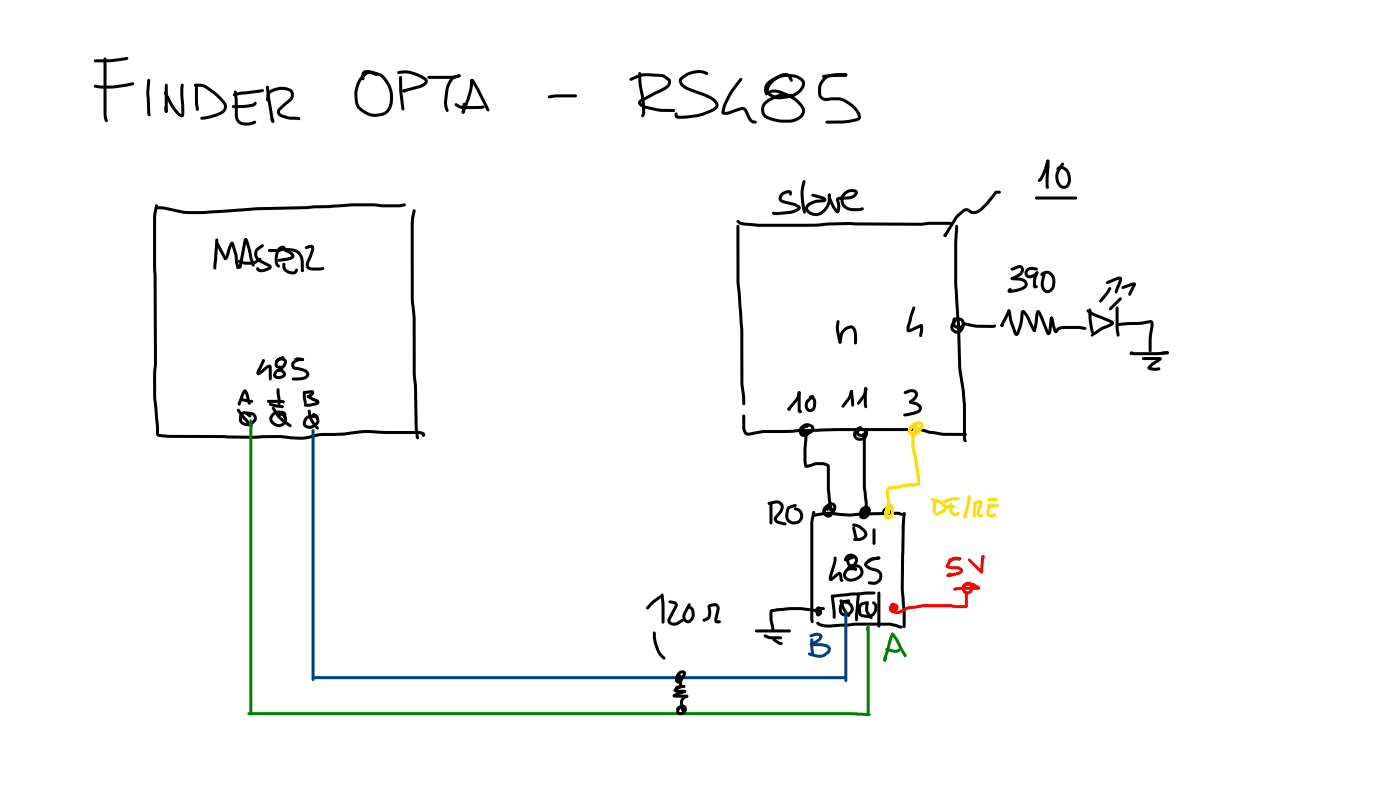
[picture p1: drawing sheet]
<svg xmlns="http://www.w3.org/2000/svg" width="337mm" height="190mm" viewBox="0 0 337 190" stroke-linecap="round" stroke-linejoin="round" font-family="sans-serif">
<g fill="#000">
<path d="M22.6 14.4l4-.2 3.9-.5 .4 .3-.3 .4-4.3 .6h-3.4l-.3-.1zM25 13.9l.2-.1 .4 .4v13.3l.4 1.5a.47 .47 0 0 1-.6 .2 .47 .47 0 0 1-.3-.5l-.2-1.2zM35.5 19h.5l.1 .3-.2 2.9 .2 5.6a.55 .55 0 0 1-.5-.1 .55 .55 0 0 1-.2-.5l-.2-5zM87.2 17.1a1.76 1.76 0 0 1 1.7-.2l2.5 .7a7.1 7.1 0 0 1 2.6 8.5 3.6 3.6 0 0 1-3.8 2 5.1 5.1 0 0 1-4.8-3.4 6.9 6.9 0 0 1 2.7-7.5l1.1-.1 1.4 .5 .2 .3-.4 .4-1.6-.5a4.9 4.9 0 0 0-2.9 4.4l.2 2.6a4.4 4.4 0 0 0 6.9 1.5 5.7 5.7 0 0 0-.1-6.1l-1.5-1.8-2.6-.8-1.1 .1v1.2l-.4 .4a1.4 1.4 0 0 1-.3-1.8zM95.6 17.2l.2-.1a8.6 8.6 0 0 1 6.5 1.5 1.08 1.08 0 0 1 .6 1.1 1.08 1.08 0 0 1-.8 .9l-1 .5-4 1.1-.4-.4 .3-.3 3.9-1.1 1-.5a.33 .33 0 0 0 .2-.4 .33 .33 0 0 0-.2-.3l-1.2-.7a7 7 0 0 0-4.8-.7l-.3-.1zM96 18.3l.3-.1 .4 .4v3.2l.5 4.4-.3 .3-.4-.2-.5-4zM102.8 18.3l5.7-.1 1.9-.4a.46 .46 0 0 1 .2 .6 .46 .46 0 0 1-.6 .3l-1.5 .2-5.4 .1-.3-.2zM108.5 18.6l.5-.3a1.85 1.85 0 0 1 1.6-.4l.1 .3-.3 .4a2.71 2.71 0 0 0-2.4 2.4l-.5 3.4v.8l.4 1.3-.1 .3h-.5a3.7 3.7 0 0 1-.6-2.5l.4-2.8a6.1 6.1 0 0 1 1.4-2.9zM113.1 19h.5a10 10 0 0 1-1 5.6l-.9 2.5-.4 .2-.2-.1-.1-.3 .6-1.7a16.3 16.3 0 0 0 1.5-6.2zM113.3 19l.3-.1 .3 .2 1.4 2.4 2.3 4.7v.5l-.3 .1a2.64 2.64 0 0 1-1.1-1.9l-2.9-5.4zM151.4 18.9l2.5-1.1a15.3 15.3 0 0 1 5.3 0l1.7 1a1.7 1.7 0 0 1-.8 2.7l-6 3.1 1 .7a21.6 21.6 0 0 0 7.1 1v.5l-.2 .1a18.3 18.3 0 0 1-7.5-1l-.7-.5a.87 .87 0 0 1-.1-1.4l6.1-3.2a1.09 1.09 0 0 0 .7-1.4l-1.5-.9a14.5 14.5 0 0 0-4.9 0l-2.3 .9-.4-.1zM153.5 17.4l.3-.1 .3 .4 .2 2.6a22 22 0 0 1 .8 6.7v.4a.72 .72 0 0 1-.9 .7l-.1-.3 .3-.8a21.3 21.3 0 0 0-.9-6.6z"/>
<path d="M163.5 18.7a5.9 5.9 0 0 1 6.7-1.2v.4l-.3 .1a5.4 5.4 0 0 0-5.9 1.2 1.3 1.3 0 0 0 .8 1.5l5.1 1.9a3.8 3.8 0 0 1 2.8 2.6l-.1 .6-.5 .6a15.1 15.1 0 0 1-8.4 2.1l-1.1-.1-.4-.3a.87 .87 0 0 1 .3-1.1l.3 .1 .1 .7a13.6 13.6 0 0 0 4.6-.4l3-1 1.1-.5a.72 .72 0 0 0 .4-.7 .72 .72 0 0 0-.4-.7l-1.6-1-3.5-1.3a4.3 4.3 0 0 1-3.2-2.2l-.1-.8zM177.8 18.8l.3-.1 .2 .1 .1 .5-2.6 3.5a11.1 11.1 0 0 0-1.7 4.2l-.1-.2 1.6-.2a6.8 6.8 0 0 1 3-.9l.8 .5 1.4 2.5 1.1 .4a.58 .58 0 0 1-.3 .6 .58 .58 0 0 1-.7-.1l-.8-.6-1.4-2.5h-.4l-1.8 .5a2.99 2.99 0 0 1-3 .4l-.1-.3 .1-.5a12.1 12.1 0 0 1 2.2-5zM184.5 19.6a6.8 6.8 0 0 1 8.5-.7 2.01 2.01 0 0 1-.3 3 7.5 7.5 0 0 1-6.2 1.9l-.7-.3a2.07 2.07 0 0 1-1.6-1.5 2.07 2.07 0 0 1 .6-2.1 5.1 5.1 0 0 1 4.6-2.3l.7 .7 .5 .8-.1 .4-.4 .1-.7-1-.4-.3a5.1 5.1 0 0 0-4.1 3.3v.2a2.54 2.54 0 0 0 2.7 1.3 6.4 6.4 0 0 0 4.4-1.5 1.55 1.55 0 0 0 .6-2.1l-.1-.1a6.1 6.1 0 0 0-7.8 1.1 2.04 2.04 0 0 0-.1 2.1l-.1 .2a.7 .7 0 0 1-.8-.9l.1-1.3zM197.7 18.1l2.5-.3 2.9-.1-.1 .2 .3-.3 .4 .4-.1 .3-.4 .2-5.2 .2-.3-.1zM197.9 18.7l.2-.2a7.6 7.6 0 0 1 5.4-.8l.2 .3-.1 .2-.5 .1a6 6 0 0 0-4.7 .9 3.6 3.6 0 0 0-1 3.6 1.3 1.3 0 0 0 1.6 .7 6.7 6.7 0 0 1 8 4.5 1.04 1.04 0 0 1-1 1.1 23.6 23.6 0 0 1-7.2 .6l-.3-.1v-.5a28.4 28.4 0 0 0 7.4-.7l.3-.2a3.6 3.6 0 0 0-1.7-2.7 6 6 0 0 0-5.8-1.2 1.89 1.89 0 0 1-2-1.7 4.1 4.1 0 0 1 1.2-3.9zM22.6 20.4l4.5 .1 4.8-.8 .3 .2v.4a20.9 20.9 0 0 1-9.4 .8l-.3-.4zM39.6 25.6l.2-.1 .4 .3 .1 .9-.3 .4-.4-.3zM39.5 22.1l.2-.1 .4 .2 1.6 3.1 1.3 1.7 .7 .5-.1 .1-.1-2.9a11.5 11.5 0 0 1 0-4.3l.3-.3 .3 .1 .1 .3a11.5 11.5 0 0 0 .1 4.6v2a.82 .82 0 0 1-.4 1.1 .82 .82 0 0 1-1.1-.4l-1.9-2.4-1.5-2.9zM39.7 20.2h.5l.1 .3v6.2l-.3 .4-.4-.4zM46.7 20.2l1.6-.1a10.9 10.9 0 0 1 5.8 4.4 1.95 1.95 0 0 1-.9 3 7.7 7.7 0 0 1-5 1.2l-.1-.3 .4-.4a11.6 11.6 0 0 0 4.8-1.4 1.09 1.09 0 0 0 .4-1.5 13.1 13.1 0 0 0-5.3-4.2l-1.4-.1-.4-.3zM47 20.3l.2-.1 .4 .4v4.1l.2 1.6-.4 .4a2.11 2.11 0 0 1-.5-2zM55.8 25.3l4.1-.2 .9-.2 .6-.5a.63 .63 0 0 1 .2 .7 .63 .63 0 0 1-.6 .5l-2.1 .3-2.8 .1-.3-.1z"/>
<path d="M56 22.6l1.7-.5 5.3-.7 .4 .1 .1 .2-.3 .4-.6 .1-4.7 .6-1.5 .4-.3-.1zM56.3 21.8l.3-.1 .3 .4 .2 1.9 .1 3.8a1.53 1.53 0 0 0 1.3 1.6 4.7 4.7 0 0 0 2.7-.4l.4 .3a3.3 3.3 0 0 1-3.4 .8 2.24 2.24 0 0 1-1.8-2.3zM64.5 21.9a4.8 4.8 0 0 1 5.9-.1 2.08 2.08 0 0 1-.9 2.9l-2.1 1.9-.1 .5 .6 .4a8.1 8.1 0 0 0 3.8 .6l.4 .1 .1 .3-.1 .3h-.7a7.5 7.5 0 0 1-4.3-.9 1.23 1.23 0 0 1-.2-1.9l2.5-2.2a1.23 1.23 0 0 0 .3-1.7 4.2 4.2 0 0 0-4.8 .6l-.4 1.5h-.5l.1-1.3zM64 20.7l.3-.1 .3 .3 .3 2.7 1 5.1a.45 .45 0 0 1-.3 .8l-.4-.3-.2-1.1-.8-4.4-.3-2.7zM65.1 28.4l.2-.1 .3 .2 .3 .6-.1 .3-.2 .1-.3-.2-.3-.7zM96.8 21.6h.8a.44 .44 0 0 1-.4 .6 .44 .44 0 0 1-.4-.6zM109.4 24.9l.4-.1 1.4 .7 5-.1 .2 .1v.5a15.4 15.4 0 0 1-5.4 .2l-1.6-.8-.1-.3zM111.4 24.7l.5 .1 .1 .2-.3 1.9-.4 .4-.3-.4zM111.1 26.7l.5-.1 .1 .3-.1 .3h-.5l-.1-.3zM131.8 23l1.8-.3h4.8l.3 .3-.3 .4h-4.4l-2 .2-.2-.1zM185 21.8l.4-.2a4.4 4.4 0 0 1 2.8 .4 8.6 8.6 0 0 1 5.1 3.8 2.57 2.57 0 0 1-2 3.4 9.6 9.6 0 0 1-7.8-1.2 2.82 2.82 0 0 1 1.3-4.3l.4-.2a5.8 5.8 0 0 1 3.2-1l2.3 .2 .4 .3-.4 .4-2.4-.2a5.7 5.7 0 0 0-4.5 2.5 1.75 1.75 0 0 0 1 2.3 8.4 8.4 0 0 0 7 .1 1.52 1.52 0 0 0 .7-2.3 9.8 9.8 0 0 0-6.5-3.6l-.8 .3-.3-.4zM37.6 49.7a8.5 8.5 0 0 1 4.2 .4 24.3 24.3 0 0 0 8.4 .5l11.4-.8 17.8-.6a68 68 0 0 1 10.3-.4l3 .3h3.3l1.2-.3 .4 .4-.3 .4-1.3 .2h-3.8l-2.5-.2a67.2 67.2 0 0 0-10.2 .4l-17.8 .5-12.2 .9a24.2 24.2 0 0 1-9.3-.9l-2.3-.2-.4-.4z"/>
<path d="M37.4 49.2h.5l.1 .2-.5 2.8 .2 35.2-.2 2.2v5.8l.7 7v2l-.3 .3-.4-.3v-2l-.7-7v-5.9l.2-2.1-.2-35.2zM51.9 58.1l.2-.1 .3 .2 2 3.7-.4-.1 1.1-3a.69 .69 0 0 1 .9-.6l.1 .2-.6 1.3-.6 2a.67 .67 0 0 1-.4 .6 .67 .67 0 0 1-.7-.1l-2-3.7zM51.9 57.4h.5l.1 .2-.5 6.3a.69 .69 0 0 1-.3 .9 .72 .72 0 0 1-.4-1zM55.5 58.2l.5-.1 .2 .3a11.7 11.7 0 0 1 1 4.6l.4 1.3-.1 .2a.47 .47 0 0 1-.5 0 .47 .47 0 0 1-.2-.4l-.3-1a11.3 11.3 0 0 0-1-4.4l.2 .1-.3-.4zM58.8 57.3a.56 .56 0 0 1 .9 .5l1.5 5.8-.1 .4-.2 .1-.4-.3-.4-1.3-.7-3-.7-1.9zM61.6 59.7l1.3-1 .5 .1 .1 .2-.2 .3-.9 .7a1.49 1.49 0 0 0-.5 1.5 1.49 1.49 0 0 0 1.2 1.1l1.7 .9a.75 .75 0 0 1 .5 .8 .75 .75 0 0 1-.7 .6l-1.2 .4a1.25 1.25 0 0 1-1.8-.8l.3-.3 .4 .4 .5 .1 1.8-.6v.1l-.7-.4a4.1 4.1 0 0 1-2.6-2 2.14 2.14 0 0 1 .3-2.1zM64.5 59.9l2.5-.1 1.1-.3-.1 .3-.5 .1a3.4 3.4 0 0 0-.6 3.3l.4 .7a.55 .55 0 0 1-.6 .3 .55 .55 0 0 1-.4-.5 4.1 4.1 0 0 1 .9-4.4 .78 .78 0 0 1 1-.3 .78 .78 0 0 1 .3 1l-1.3 .5-2.5 .1-.2-.2zM68.3 59.8a3.4 3.4 0 0 1 4.7 2.9v2.3l-.3 .4-.4-.4v-2.2a2.64 2.64 0 0 0-3.4-2.5h-.6zM73.3 59.3l1-.4a.88 .88 0 0 1 1.1 .2 .88 .88 0 0 1 .1 1l-1.2 3.1v.7l.8 .4 2.5-.1 .4 .3a.86 .86 0 0 1-1.1 .5h-1.8a1.41 1.41 0 0 1-1.4-.6 1.41 1.41 0 0 1-.1-1.5l1.2-3.4-1.2 .4-.2-.2zM99.3 50.3l.5 .1 .1 .3a27.7 27.7 0 0 0-.4 8.1v13l.4 4.7v13.4l.3 2.6 .2 10.3 .3 2.4-.1 .2a.66 .66 0 0 1-.6-.2 .66 .66 0 0 1-.1-.7l-.2-1.7-.2-10.3-.3-2.6v-13.4l-.5-4.7v-13a28.5 28.5 0 0 1 .5-8.3zM177.1 52.9l.3-.1 .9 .5 1.3 .2a72.9 72.9 0 0 0 10.9 .3l5.6-.1 2.9-.2 5.4-.2 17 .2 2-.2h5.1l.3 .3-.3 .4h-5.1l-2 .2-16.9-.1-5.5 .1-2.9 .3h-5.6a73.8 73.8 0 0 1-10.9-.3l-1.7-.2a.97 .97 0 0 1-.8-1.1zM177.1 54.1l.3-.1 .4 .3v13.4l.9 11.4v13.1l.4 3 .1 1.8-.4 .4-.4-.4v-1.7l-.4-3.1v-13l-1-11.5z"/>
<path d="M229.7 54.1h.5l.1 .2-.2 4v10l.7 9.5 .3 10.4a60.6 60.6 0 0 1 1.1 14v3.3l.2 .4-.3 .3-.4-.2-.2-.4v-3.4a60.7 60.7 0 0 0-1.2-14l-.2-10.4-.7-9.5v-10zM57 64h.5l.1 .3-.1 .2h-.5l-.1-.2zM58.8 57.3l.3-.1 .3 .4-1.3 6.6-.4 .3-.2-.1-.1-.3 1.1-6zM57.2 62.5l.4-.1a4.8 4.8 0 0 0 2.8 .5l.8-.2 1.3-.8 .4 .4-.2 .3-1.2 .7-.9 .3a5.7 5.7 0 0 1-3.2-.5l-.3-.3zM68.3 59.8l.3-.1 1 .4a1.38 1.38 0 0 1 .9 1.9l-1.4 .6-2 .3-.3-.1-.1-.3 .3-.3 2-.3 1-.4-.4-.5-1.3-.7zM68 63.2h.5l.1 1a1.41 1.41 0 0 0 1.5 1l.7-.1a.58 .58 0 0 1 .7-.5l.1 .3-.2 .5a1.54 1.54 0 0 1-2.1 .3l-.8-.4-.5-.6-.1-.5zM201.2 77h.5l.1 .3a6.8 6.8 0 0 0 .2 3.7l.3 1.2-.4 .4-.3-.3-.3-1.1a6.7 6.7 0 0 1-.1-4.2zM57 98.3l.3-.1 .3 .1 3.1 3.8v.5h-.5l-2.1-2.3-1.1-1.6zM57.7 95.7l.3-.1 2 .4a.58 .58 0 0 1 .6 .1 .58 .58 0 0 1 .2 .6h-.9l-2-.4-.3-.3zM58.5 93.8h.4l.1 .4-1.3 3.2a.44 .44 0 0 1-.5-.2 .44 .44 0 0 1 0-.5zM58.6 93.6l.3-.1 .3 .1 .5 .9 .6 2.4-.4 .3-.4-.3-.5-2.2-.5-.9zM63.1 86.3h.5l.1 .4-1.3 2.9-.3-.2 1.7-1.4a.79 .79 0 0 1 .9-.4 .79 .79 0 0 1 .6 .6l-.1 3.1-.2 .1-.4-.4v-2.8l.1 .1-1.4 1.1a1.31 1.31 0 0 1-1.5 .6l-.2-.3 .1-.6z"/>
<path d="M64.2 96.2l3.3-.1a.63 .63 0 0 1 .7 0 .63 .63 0 0 1 .2 .7h-3.9l-.4-.4zM64.7 96.9l.3-.1 2 .4a1 1 0 0 1 1.3 .5l-.4 .4-1.6-.2-1.4-.4-.3-.4zM65.4 97.8l.3-.1 .3 .2 1.6 2.2 2.4 1.9 .1 .3-.1 .2-.4 .1-2.5-2-1.7-2.3zM66.6 93.4l.2-.1 .4 .3 .2 3.4-.3 .4-.4-.4-.2-2.6zM66.1 89l1.5-.9 .4 .1 .1 .3-.2 .3-1.3 .7-.2 .6a1.24 1.24 0 0 0 1.6-.2l-.6-.6a.52 .52 0 0 1-.5-.6 1.26 1.26 0 0 1 1.5 .4 1.26 1.26 0 0 1 0 1.5 1.67 1.67 0 0 1-2.8-.5zM66.5 86.3l1.4-.8 .4 .1 .1 .3-.3 .3-1.2 .7-.1 .4v.5a.81 .81 0 0 0 1.3-.4l.1-.4a.82 .82 0 0 0-.7-.4 .82 .82 0 0 0-.7 .5l-.3 .1-.3-.1a1.08 1.08 0 0 1 .9-1.2 1.32 1.32 0 0 1 1.7 .5 1.32 1.32 0 0 1-.3 1.8 1.56 1.56 0 0 1-2.5-.4l.1-.9zM70.8 86.2l1-.4 1 .2 .3 .4-.3 .3-1-.1-.8 .1-.2-.1zM70.3 86.9l.7-.6 .9-.3 1.1 .1v.5a2.82 2.82 0 0 0-2.3 .8l.2 .7 1.9 .4a1.41 1.41 0 0 1 1.3 2.1l-.8 .5-1.2 .3a2.35 2.35 0 0 1-1.9-.1l-.1-.3 .4-.3 2.3-.2 .6-.2 .2-.4a1.18 1.18 0 0 0-1-.7l-1.7-.4a1.23 1.23 0 0 1-.6-1.9zM72.9 94.1l1.9-.4a.75 .75 0 0 1 .7 .7 .75 .75 0 0 1-.6 .8l-.7 .4-.4-.1a.76 .76 0 0 1 .8-.9l.2-.4 .2 .2-1.8 .3-.3-.1zM72.9 94.1l.3-.1 .3 .3 .2 2.5-.3 .3-.4-.3-.1-.9zM73.8 95a2.76 2.76 0 0 1 1.9 .7l.4 .2a.73 .73 0 0 1 .7 .7 .73 .73 0 0 1-.7 .7l-1.2 .3a2.1 2.1 0 0 1-1.8 0l-.1-.2 .4-.4 1.4-.1 1.3-.3-1-.3-1.2-.7-.2-.4zM74.1 98.5l.2-.1 .4 .3 .3 1.6 1.6 2.3v.5h-.6l-1.4-1.9-.5-1.2z"/>
<path d="M178.5 99.7l.3-.1 .4 .3v2.9a.89 .89 0 0 0 .6 1.1l3.5-.6h5.2l4-.2a473.6 473.6 0 0 1 28.9-.2l2.2 .6 3.1 .5h5.4l.3 .4-.3 .3h-5.4l-3.3-.5-2.5-.6a521.4 521.4 0 0 0-28.8 .2l-1.6 .2h-7.1l-2.8 .6a1.57 1.57 0 0 1-2.2-1.8zM191.9 94l.5 .1 .1 .2-.4 1.6-2.2 2.6-.3 .1a.5 .5 0 0 1-.3-.4 .5 .5 0 0 1 .3-.5l1.7-2.1zM189.4 98h.6v.5l-.4 .2-.3-.2zM191.9 94.1l.2-.1 .4 .3v4.3l-.2-.1 .4 .1a.49 .49 0 0 1-.4 .7 .49 .49 0 0 1-.5-.5zM194.5 95.1a1.4 1.4 0 0 1 1.7 1.5 1.93 1.93 0 0 1-.9 2.2 1.41 1.41 0 0 1-1.5-.3 1.41 1.41 0 0 1-.3-1.5l.2-.6 .5-.6 1-.8h.4v.5l-.9 .8a1.32 1.32 0 0 0-.3 1.8 .59 .59 0 0 0 .6 .1 .59 .59 0 0 0 .4-.5l.1-1.2a.78 .78 0 0 0-.8-.8l-.3-.3zM202.7 79a1.98 1.98 0 0 1 2.6-.6l.5 .7 .2 1v2.3l-.3 .4-.4-.4-.1-2.7-.3-.6-.4-.2a2.46 2.46 0 0 0-1.8 1.3l-.4 2.2-.4 .2-.3-.4 .3-1.8 .2-.7zM204.4 93.8h.5l.1 .3-.5 1.5-1.6 2.2-.3 .1-.2-.1-.1-.4 1.5-1.9zM204.4 93.8l.3-.1 .3 .3 .3 1.8a2.09 2.09 0 0 1-.1 1.8l-.2 .1-.4-.3zM207.9 93.1l.3-.1a.97 .97 0 0 1 .1 1.5l-.3 .7-1.3 1.9-.3 .1-.3-.1v-.4l1.4-2 .3-1.2 .2 .2-.2-.3zM207.8 93.2l.3-.2 .4 .4v4.3l-.4 .4-.3-.3-.2-.8 .1-3.2zM217.3 94.1l1-.4a1.52 1.52 0 0 1 2.4 1.1l-.6 1.2-1.2 .9-.4-.3 .5-.6a1.17 1.17 0 0 0 .8-1.6 1.24 1.24 0 0 0-1.3-.1l-.9 .4-.3-.1zM218.6 96.3l.3-.1 1.3 .4a1.53 1.53 0 0 1 1.3 1.9l-.1 .2a2.45 2.45 0 0 1-1.9 1l-2 .4-.4-.4 .4-.4 2.4-.5 .9-.4a.49 .49 0 0 0-.2-.8l-1.9-.7-.2-.3z"/>
<path d="M37.8 104.3l23.2 .4 6.3-.2 5 .4 2.1-.3a14.4 14.4 0 0 1 6-.6l2.4-.1 4.8-.6 4.9 .2 8.6 .1a.84 .84 0 0 1 1 1.2l-.3 .2-.3-.1v-.5v.1l-1-.2h-8l-5.1-.3a43.9 43.9 0 0 1-9.9 .7l-5.2 1-5-.5-6.3 .2-20.6-.2-2.3-.2-.4-.4zM57.9 99.1l.7-.3 .6 .1 1.1 .7 .1 .3-.3 .4-1-.6a.57 .57 0 0 0-.6-.1 .57 .57 0 0 0-.3 .5 1.27 1.27 0 0 0 .6 1.5 1.27 1.27 0 0 0 1.5-.2l.6-.6 .1-.4-.3-.6-.8-.2a.75 .75 0 0 1-.9-.4l.4-.3a2.55 2.55 0 0 1 1.8 .4 1.45 1.45 0 0 1-.1 2.4 2.04 2.04 0 0 1-2.7 .5 2.04 2.04 0 0 1-.7-2.8zM65.4 99.3a2.43 2.43 0 0 1 3.4 0l-.1 1.1h-.5l-.1-.8a1.62 1.62 0 0 0-1.7-.1 1.62 1.62 0 0 0-.9 1.4 1.46 1.46 0 0 0 1.3 1 1.46 1.46 0 0 0 1.4-.8v-.6a.88 .88 0 0 0-1.4-.4 .45 .45 0 0 1-.2-.6 .45 .45 0 0 1 .5-.3 1.71 1.71 0 0 1 1.9 1.7 1.71 1.71 0 0 1-1.8 1.7 2.03 2.03 0 0 1-2-.8 2.03 2.03 0 0 1-.1-2.1zM73.4 100.2l.7-.4 .7-.2 1.4 .2 .4 .4-.4 .3-1.3-.1a1.19 1.19 0 0 0-1.2 1.7l1 .2 1.2-.8 .1-.5-.4-1a.54 .54 0 0 1-.5-.7 1.63 1.63 0 0 1 1.6 2.2 2.45 2.45 0 0 1-3.4 1.2 1.62 1.62 0 0 1 .1-2.5zM192.5 102.4a1.9 1.9 0 0 1 3.2 .4 1.7 1.7 0 0 1-1.3 1.6 1.7 1.7 0 0 1-1.8-.9 1.24 1.24 0 0 1 1.5-1.4l.2 .4-.1 .3-.2 .1-.4-.3 .2 .1-.4 .2a.46 .46 0 0 0 0 .7 .46 .46 0 0 0 .6 .1 .71 .71 0 0 0 .8-.2 .71 .71 0 0 0 0-.9 1.43 1.43 0 0 0-2.1 .8l.4 .8 .8-.2-.4-.3a.63 .63 0 0 1 .9-.1 .63 .63 0 0 1 0 .9 1.44 1.44 0 0 1-2.1 0 1.44 1.44 0 0 1 .2-2.1zM193.5 111.7l1.2-.2a5.8 5.8 0 0 1 4.2-.2l.4 .3 .2 .4v5.3l.4 3.8v1.4a.53 .53 0 0 1-.6-.1 .53 .53 0 0 1-.1-.7l-.4-4.4v-5.2l-.9-.3a5.5 5.5 0 0 0-3.5 .5 .57 .57 0 0 1-.7 0 .57 .57 0 0 1-.2-.6zM193.5 103.7h.5l.1 .3-.2 6.8 .2 1.2-.3 .3-.4-.2-.2-1.3v-3zM205.8 102.9l.9-.5 .4 .1v.4l-.6 .3a1.19 1.19 0 0 0-.6 1.6 1.14 1.14 0 0 0 1.5 .2l.5-.7a.57 .57 0 0 0-.5-.8h-.2a.44 .44 0 0 0-.7 .3v.3l.8 .1-.1 .1 .3-.3a.58 .58 0 0 1 .2 .8 .58 .58 0 0 1-.8 .1 1.16 1.16 0 0 1-1-1.5 1.16 1.16 0 0 1 1.7-.6 1.6 1.6 0 0 1 1 1.9 1.6 1.6 0 0 1-1.7 1.2 1.65 1.65 0 0 1-1.8-1.1 1.65 1.65 0 0 1 .7-1.9zM208 102.9h.5l.1 .4a6.3 6.3 0 0 0-.5 3.2v10.3l.5 3.9v1.8a1 1 0 0 1-.9 .8l-.4 .6 .2 .1a1.26 1.26 0 0 0 1-1.6l-.1-.1a.98 .98 0 0 0-1.2 1.1 1.05 1.05 0 0 0 1.3-1l-.4-.4a.63 .63 0 0 1 .9-.2 .63 .63 0 0 1 .2 .9 1.6 1.6 0 0 1-2.7 1 1.59 1.59 0 0 1 .8-1.9 1.59 1.59 0 0 1 1.9 .3 1.83 1.83 0 0 1-.4 2 1.83 1.83 0 0 1-1.9 .5 1.32 1.32 0 0 1 .5-2l.6-.1-.1 .2v-2l-.5-3.7v-7.6a18.1 18.1 0 0 1 .2-5.3zM184.6 120.7l1.5-.4a1.76 1.76 0 0 1 2.1 .7 1.76 1.76 0 0 1-.4 2.3l-1.1 1.3 .4 .5 1.6 .4 .4 .4-.4 .3-1.7-.4a1.2 1.2 0 0 1-.9-1.6l.8-.9a1.57 1.57 0 0 0 .7-1.9l-.8-.5-1.9 .4-.3-.1zM185.1 120.7l.2-.1 .4 .4v4.6l-.4 .4-.3-.4zM189.3 121.8l1.8-.7 .3 .1 .1 .2-.2 .4-1.5 .5-.3 1.2a1.42 1.42 0 0 0 .8 1.8 1.42 1.42 0 0 0 1.9-.7 1.42 1.42 0 0 0-.6-1.9l-.7-.2-.1-.3a.89 .89 0 0 1 1.4 0 2.15 2.15 0 0 1-.6 3.8 2.15 2.15 0 0 1-2.8-2.6z"/>
<path d="M195.5 123.5l3.5-.6 5.4 .5 3.9-.3 7.6-.2 1.1 .4a.49 .49 0 0 1-.2 .5 .49 .49 0 0 1-.6 0l-.3-.1-10.7 .3a12.4 12.4 0 0 1-4.3-.2l-2.3-.1-2.9 .4-.3-.3zM195.4 122.8h.5l.1 .3a19.7 19.7 0 0 0-.5 6.8v19.7a.66 .66 0 0 1-.7-.2 .66 .66 0 0 1 0-.8v-18.7a20.5 20.5 0 0 1 .5-6.9zM198.5 121.4a1.54 1.54 0 0 1 2.3-.4 1.88 1.88 0 0 1-.5 2.4 1.88 1.88 0 0 1-2.4 0 1.42 1.42 0 0 1 .4-1.8 1.42 1.42 0 0 1 1.7 0l.1 .1a.61 .61 0 0 1-.8 .8l.1-.6 .1 .1-.9 .3-.2 .5a.98 .98 0 0 0 1 .4 .98 .98 0 0 0 .7-.8l.2-.6-.2-.3h-.5l-.6 .4a.99 .99 0 0 0 0 1.7l.4-.1 .3-.8-.4-.1-.4 .1a.47 .47 0 0 1-.2-.6 .47 .47 0 0 1 .5-.3 1.05 1.05 0 0 1 1.1 .6 1.05 1.05 0 0 1-.1 1.2 1.31 1.31 0 0 1-1.8 .5 1.31 1.31 0 0 1-.5-1.8zM200.5 133.8h.5a4.4 4.4 0 0 1-.5 3l-.5 2.3-.3-.2 1.5-1.3a.66 .66 0 0 1 .7-.2 .66 .66 0 0 1 .5 .5l.1 1.2h-.1l.4 .3-.1 .3a.66 .66 0 0 1-.8-.2 .66 .66 0 0 1-.1-.7l-.1-.8 .1 .1-.7 .6a1.6 1.6 0 0 1-1.6 .8l-.3-.4 .1-.8a12.9 12.9 0 0 0 1.1-4.3zM204.9 125.8l.4-.1a4.3 4.3 0 0 1 3.1 2.1 1.65 1.65 0 0 1-1.8 2.1l-1.2 .1-.3-.4 .3-.4h1a1.09 1.09 0 0 0 1.4-1l-.6-.8a3.1 3.1 0 0 0-2.1-.9l-.3-.4zM203.4 133.4a1.64 1.64 0 0 1 2.8 .8 1.64 1.64 0 0 1-2.1 1.9 1.34 1.34 0 0 1 .1-2.3l1-.3 .4 .3-.3 .4-.8 .2a.58 .58 0 0 0-.2 1 .58 .58 0 0 0 1-.2l.1-.1a.72 .72 0 0 0-.2-1.1l-.4-.2a.97 .97 0 0 0-1.2 .8l-.4 .3-.3-.4zM203.7 136.2l.8-.5 1.4-.1a1.91 1.91 0 0 1 1.7 1.7 1.91 1.91 0 0 1-1.4 2 2.28 2.28 0 0 1-3.4-.6 1.96 1.96 0 0 1 2.5-2.4l.5 .1 .2 .3-.3 .4-.7-.1a1.24 1.24 0 0 0-1.6 1 1.19 1.19 0 0 0 1.8 .9 1.61 1.61 0 0 0 1.6-1.7v-.2a1.02 1.02 0 0 0-.9-.7l-1.2 .1-.8 .5-.3-.4zM204.9 126.5l.3-.1 .4 .3 .5 2.4-.3 .4-.3-.2-.2-.4-.5-2zM208.6 134.4l.7-.4 1.9-.3 .3 .1 .1 .2-.3 .4-1.7 .3-.5 .2 .1-.2-.4 .4-.4-.4zM208.5 134.5h.7v.5h-.6l-.2-.3zM209.9 127l.2-.1 .4 .4v3.2l-.4 .4-.4-.4zM208 135l1.2-.8 .9-.3 1.2-.2 .2 .1 .1 .5a4.6 4.6 0 0 0-3.1 1.2l-.1 .1 .7 .6 1.5 .4a1.99 1.99 0 0 1 1.5 2.1 1.99 1.99 0 0 1-1.9 1.8l-1.3-.1-.3-.4 .3-.4 1.4 .1a1.26 1.26 0 0 0 1.1-1.1 1.26 1.26 0 0 0-.9-1.3l-.8-.2a1.75 1.75 0 0 1-1.9-1.8z"/>
<path d="M212.4 122.2a.91 .91 0 0 1 1.4 0 .91 .91 0 0 1-.2 1.4l-.4-.4v-.6l-.3 .2v.2a.98 .98 0 0 0 1.1-.9l.2 .3-.4 .1a.46 .46 0 0 1-.2-.6 .46 .46 0 0 1 .6-.3 .87 .87 0 0 1 .5 .9 .87 .87 0 0 1-.6 .7 1.04 1.04 0 0 1-1.3 .6 1.04 1.04 0 0 1-.6-1.3zM213.3 122.5a.46 .46 0 0 1 .7 0 .46 .46 0 0 1-.2 .7l-.3-.2h.3l-.2-.1 .3 .3-.1 .3-.3 .1-.3-.2-.1-.4zM217.1 123.1h.5l.1 .3-.2 2.8-.2 15.2 .4 5.1v4l-.3 .4-.4-.4v-3.9l-.5-5.2 .3-15.2zM196.3 149.4l.3-.1 1.2 .6 1.6 .1 6.2-.4h8.3l3 .8a.5 .5 0 0 1-.2 .6 .5 .5 0 0 1-.6-.1l-2.2-.6h-8.2l-7 .4a3.1 3.1 0 0 1-2.5-1z"/>
<circle cx="110.4" cy="18.2" r=".36"/>
<circle cx="203.3" cy="18" r=".36"/>
<circle cx="40" cy="26.7" r=".36"/>
<circle cx="47.2" cy="20.6" r=".38"/>
<circle cx="65.6" cy="29.1" r=".36"/>
<circle cx="59.1" cy="57.6" r=".36"/>
<circle cx="57.3" cy="64.2" r=".37"/>
<circle cx="68.6" cy="60" r=".37"/>
<circle cx="72.7" cy="65" r=".36"/>
<circle cx="204.7" cy="94.1" r=".37"/>
<circle cx="208.1" cy="93.4" r=".36"/>
<circle cx="218.9" cy="96.6" r=".36"/>
<circle cx="193.7" cy="104" r=".38"/>
<circle cx="195.7" cy="123.8" r=".37"/>
<circle cx="199.6" cy="122.3" r=".36"/>
<circle cx="205.7" cy="136.8" r=".37"/>
<circle cx="213.6" cy="123.2" r=".36"/>
<circle cx="217.3" cy="123.4" r=".37"/>
</g>
<g fill="#fd0">
<path d="M219.9 102l.4 .1 .1 .2-.1 .7a8.3 8.3 0 0 0-.5 4.4l.6 2.2 .5 3.3 .3 3.5-.3 .2-1.1 .3h-1.8l-2.2 .5-2 .2-.1 1.5 .3 1.3v2.9l-.4 .4-.3-.4-.1-3.4a4.1 4.1 0 0 1 .1-2.7l.4-.3 7-1-.2 .3-.8-6.5a11.2 11.2 0 0 1-.4-6.1z"/>
<path d="M219.2 101.8a2.28 2.28 0 0 1 2.8-.1v.8l-.5 .8a2.61 2.61 0 0 1-2.5 1.1l-.1-.1a.89 .89 0 0 1-.7-.7 .89 .89 0 0 1 .4-.9 1.37 1.37 0 0 1 1.8-.6l-.1 .5-.3 .1a1.12 1.12 0 0 0-1 1l.7-.1 .7-.3 .7-.6 .2-.6a1.93 1.93 0 0 0-1.6 .2l-.7 .9a.84 .84 0 0 0 .7 .8 .84 .84 0 0 0 .9-.5l-.2-.3a.45 .45 0 0 1-.8-.2 .45 .45 0 0 1 .6-.5 1.03 1.03 0 0 1 1.2 1 1.03 1.03 0 0 1-1.1 1.1 1.37 1.37 0 0 1-1.7-.3 1.37 1.37 0 0 1 0-1.8z"/>
<path d="M213.3 121.2a.89 .89 0 0 1 .9-.2 .89 .89 0 0 1 .6 .8 2.46 2.46 0 0 1-.2 2.2 1.1 1.1 0 0 1-1.4 .8 1.1 1.1 0 0 1-.6-1.5 1.21 1.21 0 0 1 1.5-1.2v.5l-.5 .2a1.07 1.07 0 0 0-.1 1.3l.3-.2 .4-.7-.1-1.2-.3-.4-.4 1-.1 1.2a.63 .63 0 0 1-.7-.3 .63 .63 0 0 1 .1-.7z"/>
<path d="M224.6 119.8h.5l.1 .2-.2 2.5a.54 .54 0 0 1-.1 .6 .54 .54 0 0 1-.6 .2v-1.3z"/>
<path d="M223.9 119.8l.3-.1 1.3 .3a3.7 3.7 0 0 1 2.2 2l-.4 .9-1.6 .8a.53 .53 0 0 1-.6 .2 .53 .53 0 0 1-.3-.6l1.8-.8 .4-.5-1.1-1-2.1-.8z"/>
<path d="M228.3 120.9l.3-.1 .3 .4 .1 1.3 .2 .6 .5 .2 .6-.4 .3 .1v.5a1.37 1.37 0 0 1-1.7 .4 1.37 1.37 0 0 1-.7-1.6z"/>
<path d="M227.1 121.4l2.2-.1 .3 .4-.3 .3h-1.9l-.4-.3z"/>
<path d="M226.9 120.3l2.1-.9h1.3l.4 .4-.4 .4h-1.4l-1.7 .6-.3-.1z"/>
<path d="M232.8 119.1h.5l.1 .2-.3 2.1-.8 2.9-.3 .3-.3-.1a1.58 1.58 0 0 1 .2-1.5l.5-1.8z"/>
<path d="M234.2 121.2h.5l.1 .2-.3 2.6-.3 .4-.4-.4v-1.2z"/>
<path d="M233.9 120.8l1.1-.5a.83 .83 0 0 1 1.1 .1 .83 .83 0 0 1-.1 1.1l-.5 1.8 .2 .2 .6 .1a.59 .59 0 0 1-.3 .6 .59 .59 0 0 1-.6 0l-.5-.4-.1-.6 .6-2.4 .2 .1-1.4 .4-.3-.1z"/>
<path d="M237.7 121.4h.5l.1 .3-.4 1.6 .6 .3 .6-.3a.53 .53 0 0 1 .3 .5 .53 .53 0 0 1-.5 .5 1.35 1.35 0 0 1-1.5-.4 1.35 1.35 0 0 1-.1-1.6z"/>
<path d="M237.4 119.8l2-.1 .4 .3-.4 .4h-1.7l-.4-.4z"/>
<circle cx="220.1" cy="102.3" r=".36"/>
</g>
<g fill="#fd0">
<path d="M238.4 121.3l1.4-.2 .4 .3-.4 .4-1.2 .1-.2-.1z" fill-rule="evenodd"/>
<path d="M237.7 121.1l1.2 .2v.5h-1.3z" fill-rule="evenodd"/>
<circle cx="237.7" cy="121.4" r=".36"/>
</g>
<g fill="#000">
<path d="M187.7 46.4a2.46 2.46 0 0 1 2.5-.5l.2 .3a.63 .63 0 0 1-.4 .8l-.2-.1-.2-.6 .1 .1a1.52 1.52 0 0 0-1.8 1.4l.5 .3 2.8 .7a1.49 1.49 0 0 1 1.3 1.2 2.68 2.68 0 0 1-2.4 1.4l-3.9 .3a.51 .51 0 0 1-.5-.8l4.3-.2 1.2-.4 .6-.5v.2l-1-.6-2.2-.5a1.36 1.36 0 0 1-1.4-.9 1.36 1.36 0 0 1 .5-1.6zM193.1 43.3h.4l.1 .4a13.1 13.1 0 0 0 .1 7.2v.3l-.5 .1a14.9 14.9 0 0 1-.6-6.5zM195.1 46.6l.3-.1 2.4 .7a.73 .73 0 0 1 .8 .5 .73 .73 0 0 1-.4 .8l-2 .2-1.5 .7a.77 .77 0 0 0-.4 .8 .77 .77 0 0 0 .6 .6 2.56 2.56 0 0 0 3.7-1.4l.3-.9 .1-1a.76 .76 0 0 1 .4-1 .76 .76 0 0 1 .3 1 4 4 0 0 1-4.2 4.3 1.81 1.81 0 0 1-1.7-2.5l.6-.6 1.6-.7 2-.2v.3l-2.7-.9-.3-.3zM199.1 46.6h.5l.2 1 .7 1.7 1 1.3h-.4l.1-1.5a1.52 1.52 0 0 1-.1-1.5l.7-.3 2.1-.1a1.75 1.75 0 0 0 1.6-1v.1a2.1 2.1 0 0 0-2.6 1.1l-.1 .3a2.01 2.01 0 0 0 2.1 2.3l2.7-.1a.67 .67 0 0 1-.9 .8h-1.8a2.67 2.67 0 0 1-2.8-3.2 2.67 2.67 0 0 1 4-1.7 1.55 1.55 0 0 1-1.1 1.9l-1.1 .2-2.2 .1 .3 1.7a1.33 1.33 0 0 1-.7 1.6l-.6-.5-.8-1.2-.8-1.9zM219.5 73.7h.4l.1 .3-1.3 4.6v.7l-.3-.2 2.9-1.2a.6 .6 0 0 1 .6 .8l-.2 2-.4 .3-.3-.4 .2-2.2 .4 .1-1.7 .8a1.64 1.64 0 0 1-1.9 .4v-1.3l.7-2.8zM229.3 76.3h.5l.1 .3-.2 .3-.1 .6a.7 .7 0 0 0 1 .8 .69 .69 0 0 0 .5-1 .69 .69 0 0 0-1.1-.1 1.45 1.45 0 0 0-.7 1.8l.4 .3a.73 .73 0 0 0 1-.1l.7-1.6 .7-.1a17.6 17.6 0 0 0 6.5 .6l.7-.1a.59 .59 0 0 1-.1 .7 .59 .59 0 0 1-.6 .1 18 18 0 0 1-6.6-.6v-.1a2.02 2.02 0 0 1-2.2 2 1.7 1.7 0 0 1-1.3-1.2 1.7 1.7 0 0 1 .5-1.7 1.49 1.49 0 0 1 2.3-.7 1.49 1.49 0 0 1-.1 2.4 1.65 1.65 0 0 1-2-.3 1.65 1.65 0 0 1-.2-2zM242.2 74.5h.6v.5l-1.6 3.2-.1-.2v.4l-.3 .1a.57 .57 0 0 1-.1-1zM240.6 77.9h.6v.5l-.4 .2-.3-.2zM242.3 74.5l.2-.1 .4 .3 .5 2.3 1.1 3h-.3l.9-2.4 .3-2.5a.64 .64 0 0 1 .6-.7 .64 .64 0 0 1 .6 .6l.7 .9 1.6 3.3-.2-.1 .2 .1v.5l-.4 .1-.3-.3-1.5-3.2-.9-1.1 .3-.1-.4 3.1a4.6 4.6 0 0 1-1 2.4 .77 .77 0 0 1-1.1-.6l-.9-2.8-.5-2.5zM243 64.4l1.5-.6a1.26 1.26 0 0 1 1.6 .7 1.26 1.26 0 0 1-.6 1.6l-2.2 1.2a.48 .48 0 0 1-.3-.6 .48 .48 0 0 1 .7-.3 2.14 2.14 0 0 0 1.7-1.5l-.2-.5-1.1 .4a.7 .7 0 0 1-1.2-.2zM243.1 66.7h1.7a1.95 1.95 0 0 1 2.3 1.6l-.1 .4a2.22 2.22 0 0 1-1.4 1.1l-2.6 .6a.59 .59 0 0 1-.8-.6 .59 .59 0 0 1 .9-.5l.1 .2-.3 .5-.2-.4a4.9 4.9 0 0 0 3.6-1.1v-.1a1.11 1.11 0 0 0-1.3-1l-1.8-.1-.2-.4zM243.1 66.7l.2-.1 .3 .1v.5l-.3 .1-.3-.2z"/>
<path d="M249.3 74.6l.2-.1 .4 .4-.3 .9-.5 3.4-.1 .4-.4 .2-.3-.4 .2-.3-.1 .1 .5-3.5zM246.7 64.6l.7-.4 .7-.1 1.1 .2 .3 .3-.4 .4-1.1-.2a.7 .7 0 0 0-.9 .4 .7 .7 0 0 0 .4 .9l.8-.2 1-.7 .2 .1 .1 .4a1.96 1.96 0 0 1-3.2 .6l-.1-.9zM249.3 74.6a.89 .89 0 0 1 1.1 .9l1.8 4.4-.3-.1 .4-3.3 .3-.4 .4 .1 .1 .2-.1 .3-.2 2.7a.74 .74 0 0 1-.3 .9 .74 .74 0 0 1-1-.2l-2.1-4.9h.1l-.3-.3zM249 65.3h.5l.1 .2-.5 1.6-.1 1.6-.1-.1 .2-.1a.46 .46 0 0 1 .2 .6 .46 .46 0 0 1-.7 .1l-.3-.5v-1.4zM250.2 65.7a2.05 2.05 0 0 1 2.2-.5 2.05 2.05 0 0 1 1.3 1.9 2.68 2.68 0 0 1-1.6 3.3 2.01 2.01 0 0 1-1.9-2.7l.5-2 .3-.3 .4 .4-.4 1.7a1.6 1.6 0 0 0 .8 2.2 1.51 1.51 0 0 0 1.1-1.4 2.09 2.09 0 0 0-.8-2.5h-.8l-.9 .5-.3-.4zM252.6 76.2l.4-.1 .2 .3 .8 3h-.3l.6-.8 1.3-.3h4.2l1 .2 .4 .4-.4 .4-1.4-.3h-3.8l-.9 .3-.4 .5a.52 .52 0 0 1-.5 .2 .52 .52 0 0 1-.5-.4l-.9-3.2zM261.3 74.4h.4l1.5 .9 3.2 1.3a1.78 1.78 0 0 1 1.4 .9 1.26 1.26 0 0 1-1.2 1.1 10.3 10.3 0 0 0-3.4 1.9l-.6 .4a.58 .58 0 0 1-.3-.6 .58 .58 0 0 1 .5-.5 14.7 14.7 0 0 1 4.2-2.2l.1-.1v.2l-4.5-1.9-1.3-.8-.1-.3zM261.7 74.2l.3-.1 .4 .3v2.2l.5 3.1-.3 .4-.4-.4-.4-2.5zM266.6 69l.4 .1a1.13 1.13 0 0 1-.4 1.3l-1.8 2.2h-.5v-.5zM265.9 67.7l2.7-1.2a.77 .77 0 0 1 1 .1 .77 .77 0 0 1 0 1.1l-1 2.5-.3 .3-.3-.1v-.4l1-3 .2 .2-2.9 1.1-.4-.1zM266.6 74l2.5-2.5h.5v.5l-2.4 2.5h-.6zM268.5 77.7l3-.3a18 18 0 0 0 5.1-.5 .93 .93 0 0 1 .7 1.3l-.1 1a16.7 16.7 0 0 0-.4 5.1l-.3 .3-.4-.3a18.2 18.2 0 0 1 .4-5.6l.1-1.1a18.2 18.2 0 0 1-5.4 .5l-2.4 .2-.3-.1z"/>
<path d="M268.3 73.7l.2-.1 .4 .4v4.8l.2 1.7-.3 .4-.4-.4-.2-1.4zM269.6 68.9l2.7-1a.52 .52 0 0 1 .6 .1 .52 .52 0 0 1 .1 .6l-1.1 2.2-.3 .3-.3-.1-.1-.4 1.2-2.4 .2 .4-2.6 .8-.3-.1zM271.7 84.6h6.1l2.8-.2 .3 .1 .1 .2-.4 .4-2.2 .2h-5.5l-1.1-.1-.2-.3zM271.8 84.5h.5l.1 .2-.3 .5-.4-.1-.1-.3zM274.6 85.9l4.2-.1 .4 .4-.4 .3h-4l-.3-.4zM276 87.9l.9-.8 2-1.3a.49 .49 0 0 1 .3 .5 .49 .49 0 0 1-.4 .5l-1.5 .9-.8 .8v-.3l1 .1 1.1-.1 .2 .1 .1 .5a3.2 3.2 0 0 1-3-.2zM279.1 84.6l1.5-.2 .4 .3-.3 .4-1.3 .1-.2-.1zM200.1 143l4.5-.6 3.6-.3h1.9l.4 .4-.4 .3-5.4 .3-4.2 .5 .2-.3-.1 .4-.3 .1a.46 .46 0 0 1-.4-.4 .46 .46 0 0 1 .2-.4zM199.8 142.9l.3-.1 .3 .3 .5 3.9v1.3l-.4 .4-.3-.4-.5-5.1zM201.9 144.1l.3-.1 .3 .2 .6 1.9 .7 1.1 .5 .4v.5l-.4 .1-.8-.7-.9-1.8-.4-1.3zM202.4 144.3l.2-.1a2.2 2.2 0 0 1 2.6 2.4 1.82 1.82 0 0 1-1.7 1.5 1.82 1.82 0 0 1-1.8-1.3 2.05 2.05 0 0 1 1.4-2.7l.9-.1 .4 .3-.3 .4-.8 .1a1.49 1.49 0 0 0-.4 2.5 1.27 1.27 0 0 0 1.5-.6 1.26 1.26 0 0 0-.8-1.6l-.3-.1a.86 .86 0 0 1-1-.4zM206.1 142.7h.5l.1 .2-.4 6-.4 .3-.4-.3v-1.2z"/>
<path d="M206.7 145l.9-.4 1.1-.1v.5l-1.4 .4a1.76 1.76 0 0 0-.2 2l.8 .2a1.73 1.73 0 0 0 1.8-.3 1.73 1.73 0 0 0 .5-1.7l-.6-.8a.6 .6 0 0 1 .7-.3 .6 .6 0 0 1 .4 .6 2.51 2.51 0 0 1-.6 2.7 2.51 2.51 0 0 1-2.8 .5l-.4-.1a2.37 2.37 0 0 1-.4-3zM208.2 144.5h.5l.1 .3-.1 1.8 1.1 1.8-.4 .4-.4-.3-.9-1.5-.1-1.1zM211 142.2h.5l.1 .3v7.9l-.3 .4-.4-.4z"/>
<circle cx="242.5" cy="74.7" r=".36"/>
<circle cx="252.8" cy="76.4" r=".37"/>
<circle cx="278.9" cy="86.2" r=".36"/>
</g>
<g fill="#008000">
<path d="M60 100.8h.6l.1 .3v69.9l-.4 .3-.4-.3z" fill-rule="evenodd"/>
<path d="M59.6 171.2l144.7-.1 .3 .3-.3 .4h-144.5l-.2-.1z" fill-rule="evenodd"/>
<path d="M204.2 171.2l4.8 .1 .3 .4-.4 .3-4.4-.2-.4-.4z" fill-rule="evenodd"/>
<path d="M208.5 150.3l.5 .1 .1 .2-.3 .7-.3 .2-.4-.4z" fill-rule="evenodd"/>
<path d="M208.5 150.9l.2-.2 .4 .4v20.1l-.4 .4-.4-.4z" fill-rule="evenodd"/>
</g>
<g fill="#004080">
<path d="M75 103.2h.5l.1 .2v59.9l-.3 .3-.4-.3z" fill-rule="evenodd"/>
<path d="M75.2 162.5l127.9-.1 .4 .4-.4 .4h-127.6l-.3-.2z" fill-rule="evenodd"/>
<path d="M203.1 146.6l.2-.1 .4 .4v16.6l-.4 .4-.3-.4z" fill-rule="evenodd"/>
</g>
<g fill="#008000">
<path d="M214.1 152.5h.5l.1 .3-1.8 6a.52 .52 0 0 1-.6-.2 .52 .52 0 0 1 .1-.7z"/>
<path d="M212.7 157.6h.5l.1 .3-.3 .8-.3 .2-.4-.3z"/>
<path d="M214.3 152l.3-.1 .2 .2 .9 1.1 2.1 3.9a.47 .47 0 0 1-.2 .8l-.3-.1-1.9-3.6-1.1-1.7z"/>
<path d="M212.9 155.8l.3-.1 2.1 .4 .9-.3 .2 .1a.83 .83 0 0 1-.7 .9h-.9l-1.7-.4-.3-.4z"/>
<circle cx="212.7" cy="158.6" r=".37"/>
</g>
<g fill="#004080">
<path d="M194.9 153.4l.3-.1 .3 .4v2l.2 1.5-.3 .3a2 2 0 0 1-.6-1.8z"/>
<path d="M194.6 152.5l1.2-.4a1.56 1.56 0 0 1 1.9 .7 2.55 2.55 0 0 1-2 2l-.7 .3-.3-.3 .2-.4 1.3-.7 .8-.9 .1 .1-.7-.2-1.5 .4-.2-.1z"/>
<path d="M194.8 154.5l3.4 .1a1.36 1.36 0 0 1 1.4 .8 1.36 1.36 0 0 1-.4 1.7l-1 .7-.8 .2-2.5-.4a.48 .48 0 0 1-.6-.3 .48 .48 0 0 1 .3-.6l1.8 .5 1.1 .1 1.3-.8 .2-.4-.1-.4-.6-.3-3.3-.3-.3-.3z"/>
<circle cx="195" cy="154.8" r=".36"/>
</g>
<path d="M181.6 151.3l8.2-.1 .3 .4-.3 .3h-8l-.2-.1zM183.7 152.5l.4-.1a3.1 3.1 0 0 0 2.2 .4h1.4l.3 .4-.3 .4h-1.4a2.93 2.93 0 0 1-2.7-.9zM185.4 151.2h.6v.5h-.5zM185.8 153.4h.4l1.9 1-.1 .5h-.4l-.8-.3-1-.6-.1-.3zM185.2 146.5l1.9-.4a28.7 28.7 0 0 1 9.2 .2l.4 .1a.68 .68 0 0 1 .9 .7 .68 .68 0 0 1-.9 .6 .95 .95 0 0 1-.7-1.3 .95 .95 0 0 1 1.4-.5 1.22 1.22 0 0 1 .2 1.4 1.22 1.22 0 0 1-1.3 .7 1.78 1.78 0 0 1 1.2-2.2l.7 .1v.6l-.8 .1-.5 1-.3-.2a.66 .66 0 0 0 .2-1l-.1 .6-.1-.1 .4-.1v.4l-1-.2a28.3 28.3 0 0 0-9.2-.1l-1.1 .1a12.2 12.2 0 0 0 .5 4.2 .46 .46 0 0 1-.2 .5 .46 .46 0 0 1-.5 0l-.1-.7a10.3 10.3 0 0 1-.4-4.2z" fill="#000"/>
<g fill="#f00">
<path d="M214.7 145.7a.5 .5 0 0 1 .6-.1 .5 .5 0 0 1 .2 .6h-.9l-.1-.2z"/>
<path d="M214.2 145a.87 .87 0 0 1 1.2 .3 .87 .87 0 0 1-.3 1.2l-.5-.4v-.4l.3-.1 .3 .3-.2-.1-.2 .2-.2-.5h.2l-.3 .9h.4l.4-.4-.1-.3-.4 .1-.3 .4a1.3 1.3 0 0 0 1.8 .4l2-.9 3.5-.5 6.5-.1 3.8 .3-.1 .2-.1-3.5a.47 .47 0 0 1 .7 .3l.1 3.2-.4 .5h-2.2l-1.8-.2h-6.5l-3.4 .5-1.8 .9a1.76 1.76 0 0 1-1.8 .1 1.76 1.76 0 0 1-.9-1.7 1.06 1.06 0 0 1 1.5-.7 1.06 1.06 0 0 1 .3 1.6 1.07 1.07 0 0 1-1.5 .4 1.07 1.07 0 0 1-.3-1.6z"/>
<path d="M228.1 134.3l1-.3 1.6-.1 .3 .1v.5a1.92 1.92 0 0 1-1.6 .2l-1.1 .2-.2-.1z"/>
<path d="M230.4 134.1l.3-.2 .3 .1v.5l-.3 .1-.2-.1z"/>
<path d="M228.2 134.4a2.1 2.1 0 0 1 2.9-.3l-.1 .4-.3 .1-.3-.2 .1 .1a1.59 1.59 0 0 0-2 .7l-.5 .9-.1-.3 2.2 .2a1.06 1.06 0 0 1 1.1 .5 1.06 1.06 0 0 1 0 1.2l-.9 .4-1.7 .4a.56 .56 0 0 1-.7 .1 .56 .56 0 0 1-.3-.6l2.6-.6 .6-.3-.5-.3a5 5 0 0 1-3-.6l.1-.6z"/>
<path d="M227.6 138l.3-.1 .3 .1v.5l-.3 .1-.3-.2z"/>
<path d="M227.6 138l.9-.5 .3 .4-.2 .3-.7 .4-.3-.1z"/>
<path d="M232.8 134.3h.5l2.9 2.8v.5l-.4 .1-.2-.1-2.8-2.8z"/>
<path d="M236 133.5l.3-.1a.91 .91 0 0 1 .2 1.4l-.1 2.1a.5 .5 0 0 1-.1 .7 .5 .5 0 0 1-.7-.2l.1-.3v.1v-2.3z"/>
<path d="M236 133.5l.3-.1 .3 .3-.1 .5-.3 .3-.4-.3z"/>
<path d="M229.2 141.3l1.8-.4h4.3l.3 .4-.4 .4h-3.8l-1.9 .2-.2-.1z"/>
<path d="M231.6 140.3l.7-.3h1.6l1.4 .8 .3 .5-.3 .3-.4-.3 .1 .2-1.2-.7-1.5-.1-.3 .2v.5l.1 .5 .3 .2 .7-.4 .1-.9-.2-.3h-.4l-.6 .6a.47 .47 0 0 1-.6 .4 1.4 1.4 0 0 1 1.6-1.7 1.4 1.4 0 0 1 .7 2.3 1.37 1.37 0 0 1-1.8 .6 1.37 1.37 0 0 1-.6-1.9z"/>
<circle cx="214.9" cy="146" r=".36"/>
<circle cx="236.3" cy="133.7" r=".36"/>
</g>
<g fill="#000">
<path d="M251.6 38.4h.5l.2 .3-.1 .3h-.5l-.2-.3zM251.6 38.5l.5-.1 .2 .6-.2 5.8-.2-.2 .3 .4-.4 .4-.3-.2-.1-.5zM254 40.3a2.04 2.04 0 0 1 3.2 1.5 2.52 2.52 0 0 1-1.2 3.6 2.08 2.08 0 0 1-2.2-2.1l-.1-1.2 .2-.8 1.2-2.1 .4-.2 .3 .4-.9 1.4a2.66 2.66 0 0 0 .6 3.8 1.04 1.04 0 0 0 1.2-1.2 2.23 2.23 0 0 0-1.7-2.8l-.7 .3-.4-.3zM230 51.6l1.4-1.3a1.76 1.76 0 0 1 2.3 .4h.7l.9-.4a13.5 13.5 0 0 0 3.5-3.9l.6-.6 1.1 .1v.5l-1 .1a18.3 18.3 0 0 1-3.8 4.4 2.39 2.39 0 0 1-3.3-.2l-.5 .2-1.4 1.2-3 4.6-.3 .2-.3-.1v-.4zM248.9 47.3l9.7-.1 .4 .4-.4 .3h-9.5l-.2-.1zM251.6 38.5l.3-.2 .3 .4-.8 2.8a3.9 3.9 0 0 1-1.6 2.2l-.2-.1a.86 .86 0 0 1 .4-1l.7-1.4zM156.4 144.7l2.1-1.6h.4l.2 .3-.2 .3-1.7 1.2-1.3 1.4h-.5v-.5zM157 151.8l.3-.1 .4 .3a9.6 9.6 0 0 0 1.1 4.6l1.2 1.5-.4 .4-.2-.1a8 8 0 0 1-2.4-5zM158.9 142.7l.3-.1 .3 .3 .2 1.9 .1 4.7-.4 .3-.4-.3zM160.8 144.3h1.1a1.08 1.08 0 0 1 1 .8 1.08 1.08 0 0 1-.3 1.1l-1.4 2.6v.4l.2 .2a1.51 1.51 0 0 0 1.4 0l1.1-.7h.4l.1 .3-.2 .3-1 .7a1.67 1.67 0 0 1-2.8-1.1l1.7-3.3a.33 .33 0 0 0 .1-.4 .33 .33 0 0 0-.4-.1l-1-.3zM165.4 145.1l.3-.2 .4 .4-1.3 2.4 .1 .9a.61 .61 0 0 0 .6 .4 .61 .61 0 0 0 .5-.5l.3-.7-.1-1-.6-.8a.61 .61 0 0 1 .6-.3 .61 .61 0 0 1 .5 .4 2.69 2.69 0 0 1-.2 3 1.45 1.45 0 0 1-2.1 .2 1.45 1.45 0 0 1-.1-2.1zM170.2 145.4a1.71 1.71 0 0 1 2.7 .2l.1 .9-.6 2.5 .8 .1a.61 .61 0 0 1-.3 .7 .61 .61 0 0 1-.7-.1l-.4-.3-.1-.5 .5-3-.3-.3-1.1 .2 .1 .5a2.22 2.22 0 0 1-.9 2.8l-.7 .3-.3-.1-.1-.5 .9-.4a1.27 1.27 0 0 0 .4-1.6l-.1-1z"/>
<path d="M161.8 166.9h3.3l.4 .3-.4 .4h-2.6a.54 .54 0 0 1-.6-.1 .54 .54 0 0 1-.1-.6zM162.4 164.9l1.8-.4 .5 .1 .1 .3-.4 .4-1.7 .2-.3-.1zM163 161.5a.99 .99 0 0 1 1.2-.5 .99 .99 0 0 1 .6 1.2l-.8 1.5a.86 .86 0 0 1-1.4 .4 .86 .86 0 0 1 .1-1.4 .61 .61 0 0 1 .6-.6 .61 .61 0 0 1 .6 .7l-.3 .1-.4-.2 .3 .1-.5 .7 .3-.2 .9-1.6-.5 .1-.3 .4-.4 1.1-.2-.2 .7-.5 .3 .1v.5a.87 .87 0 0 1-1.5 .2l.2-1.1zM163.3 162.7l.3-.1 .4 .4v1.5l-.4 .4-.4-.4zM162.8 169.8a1.02 1.02 0 0 1 1.3-.3 1.02 1.02 0 0 1 .5 1.3l-.4 .2-.2-.1-.1-.2 .2-.4-.2 .2v-.2l-.3-.1-.3 .2v.6h.5l.5-.3 .1-.4-.3-.3-.3 .1-.7 .5a.61 .61 0 0 1-.2-.6 .61 .61 0 0 1 .4-.5 1.18 1.18 0 0 1 1.8 .5 1.18 1.18 0 0 1-.8 1.6 1.17 1.17 0 0 1-1.6-.2 1.17 1.17 0 0 1 .1-1.6zM162.1 165.5a2.99 2.99 0 0 1 2.6-.9v.6l-1.4 .3-.7 .5v-.4l2 .1 .3 .2-.1 .4-1.8 .1a.74 .74 0 0 1-.8-.1 .74 .74 0 0 1-.1-.8zM161.8 166.9l2.8-1.2 .4 .4-.3 .4-2.4 .9 .1-.2-.3 .3-.4-.3zM164.8 167l.3-.1 .3 .1v.5l-.3 .1-.3-.1zM164 167.4l1.1-.5 .4 .4-.2 .2a1.32 1.32 0 0 0-1 1.7l.2 1.2-.3-.1 .4 .4-.1 .2a.56 .56 0 0 1-.6-.1 .56 .56 0 0 1-.2-.5l-.2-1.9z"/>
<circle cx="227.2" cy="56.5" r=".37"/>
<circle cx="163.6" cy="163" r=".37"/>
<circle cx="164.6" cy="166.1" r=".36"/>
</g>
</svg>
